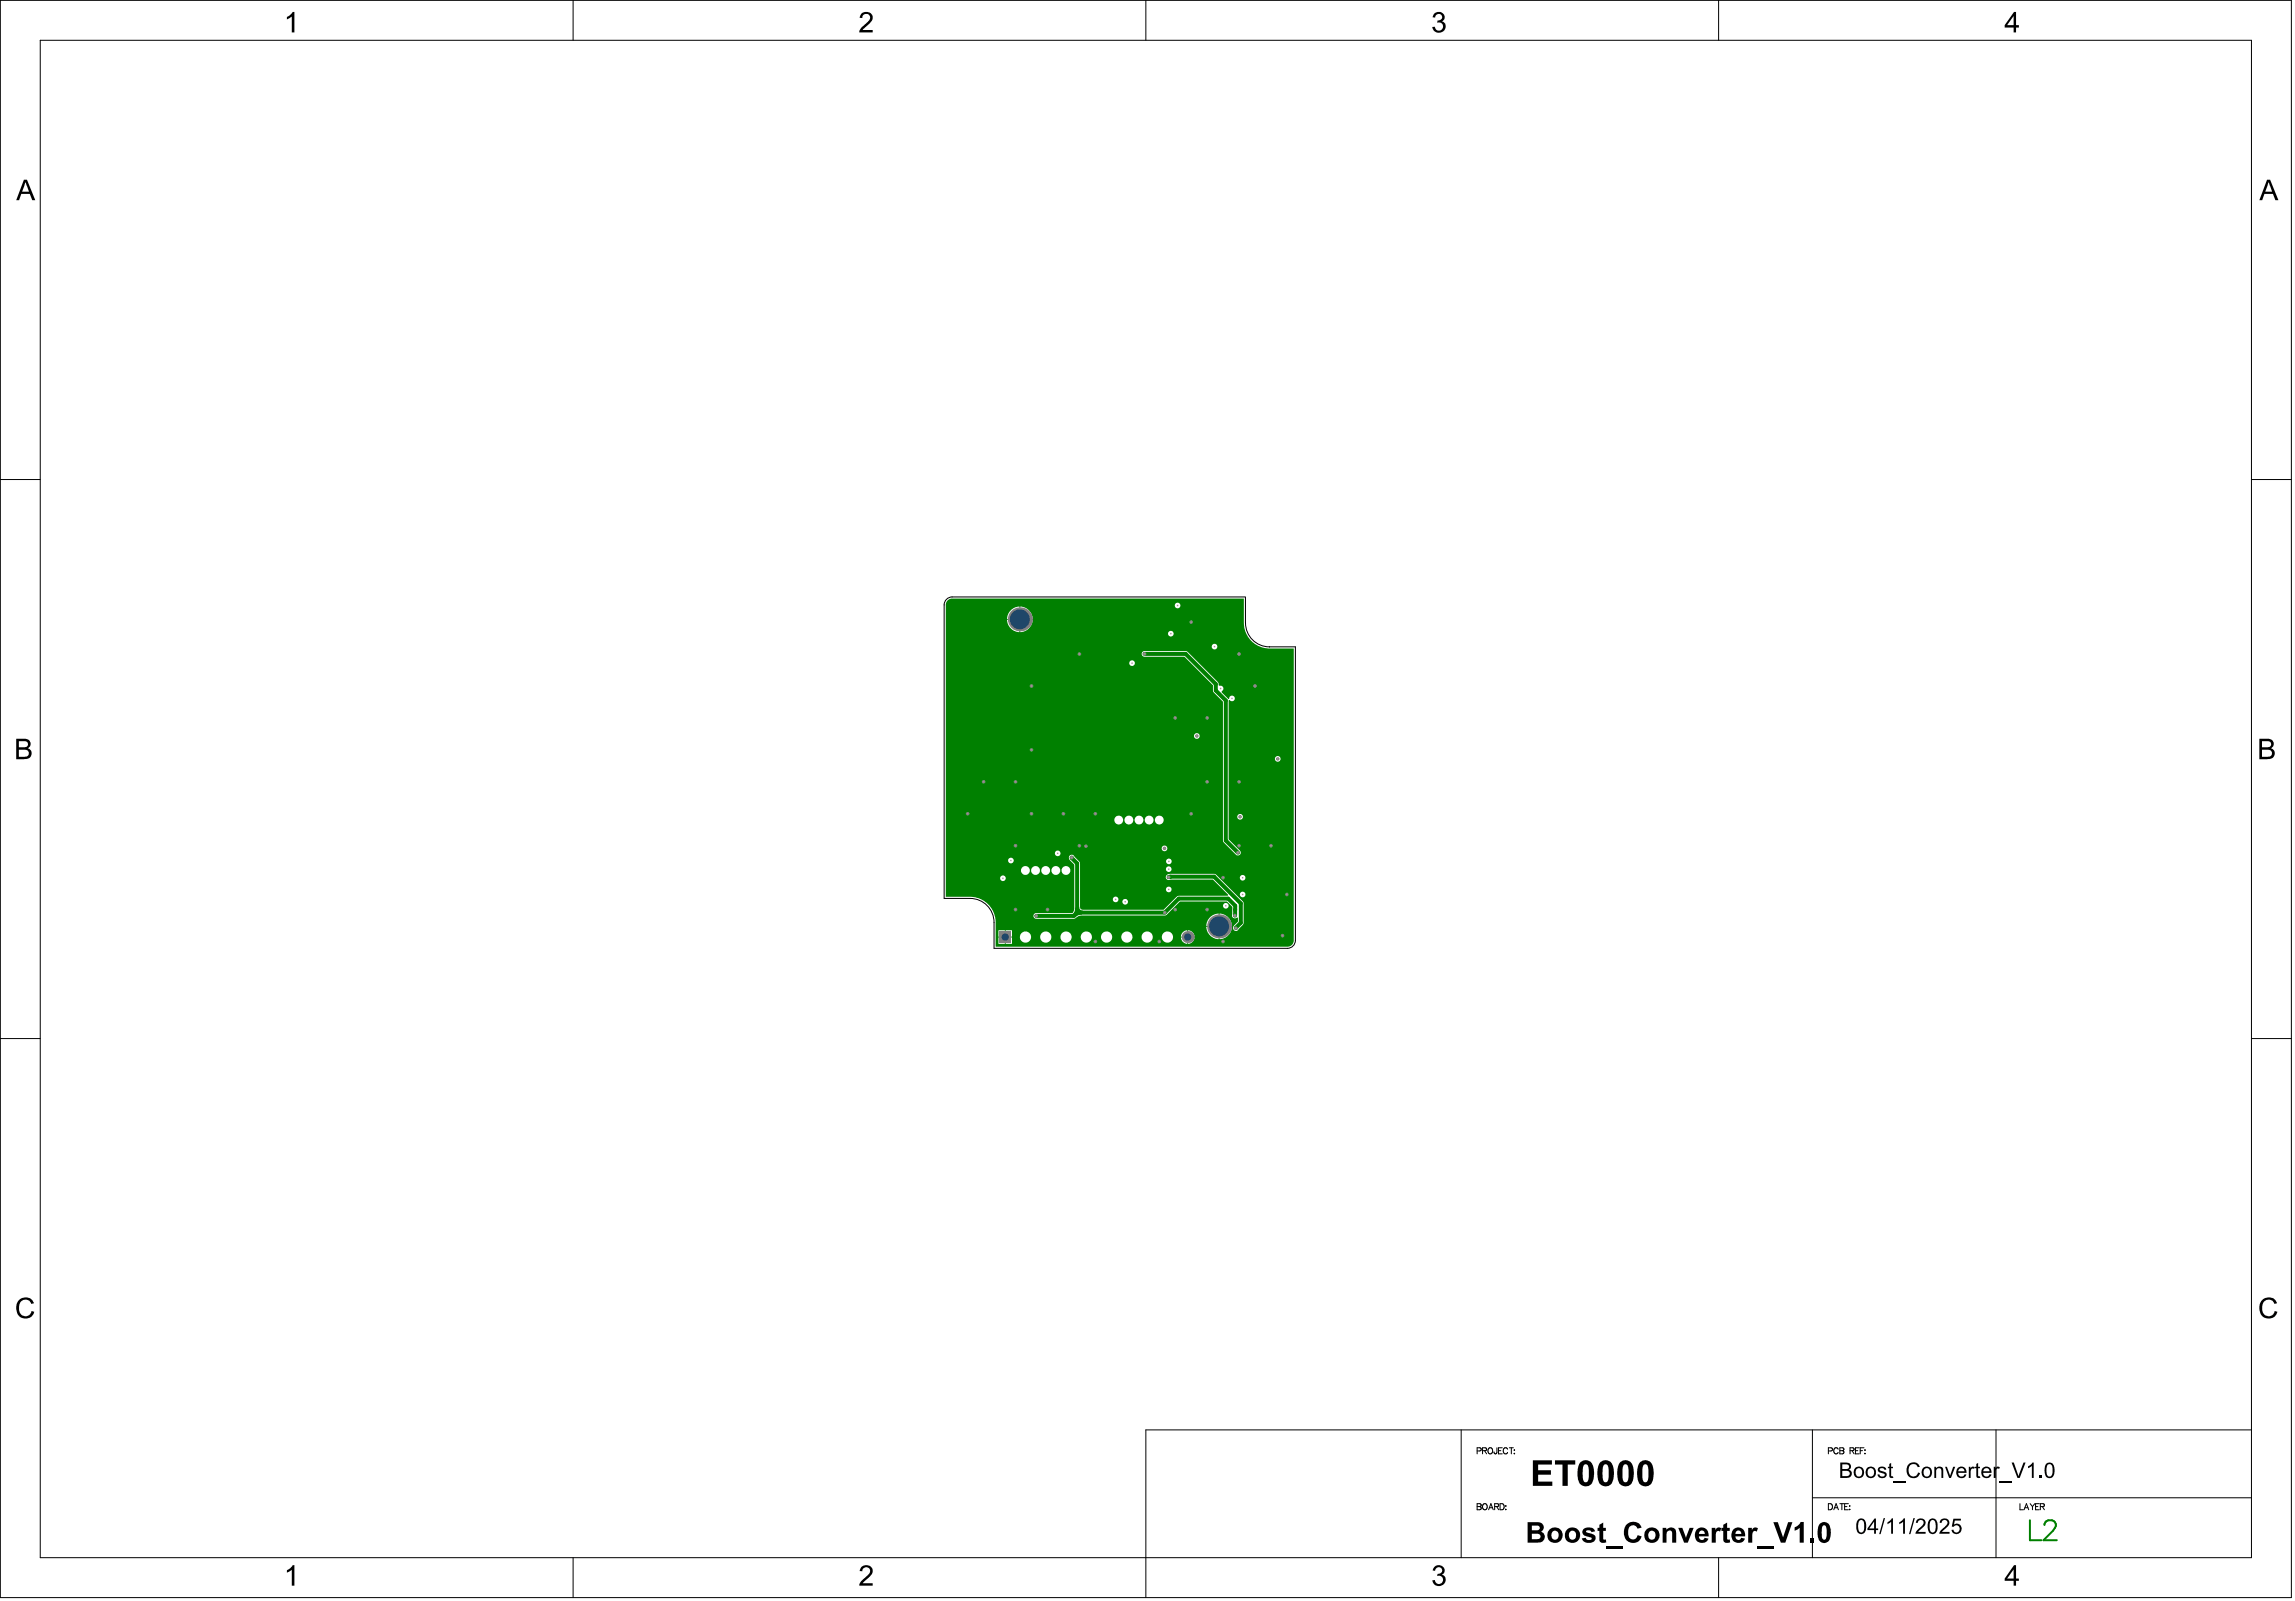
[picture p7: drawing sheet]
<svg xmlns="http://www.w3.org/2000/svg" width="956mm" height="667mm" viewBox="0 0 956 667" stroke-linecap="round" stroke-linejoin="round" font-family="sans-serif">
<g fill="none" stroke="#000" stroke-width=".42">
<path d="M.1 .1h954.8v665.6h-954.8zM16.8 16.8h921.4v632.3h-921.4zM238.8 .1v16.7M477.5 .1v16.7M716.2 .1v16.7M.1 199.8h16.7M938.2 199.8h16.7M396.8 248.7h122.1M396.8 248.7a3.3 3.3 0 0 0-3.3 3.4l-.1 122.3h10.9a10 10 0 0 1 9.9 9.9v10.9h122.3a3.3 3.3 0 0 0 3.3-3.4v-122.3h-10.8M519 248.8v10.8M519 259.5a10 10 0 0 0 10 10M529 269.5h.1"/>
<path d="M.1 432.8h16.7M938.2 432.8h16.7M608.9 595.8v53.3M755.3 595.8v53.3M831.8 595.8v53.3M938.2 595.8h-460.7v69.9M615.6 604.6l1.4-.1 .1-1-1.5-.2v2.5M617.8 604.5l1.5-.2 .1-.8-1.6-.2v2.5M618.7 604.5l.8 1.3M620.6 603.4a1.19 1.19 0 0 1 1.4 1.1 1.19 1.19 0 0 1-1.4 1.2l-.5-.9zM623.8 603.3l-.1 2.3-.9 .1-.2-.8M624.5 604.5h.9"/>
<path d="M626 603.3h-1.5v2.5h1.5M628.3 603.9a.93 .93 0 0 0-1.1-.6 .93 .93 0 0 0-.8 .9v.6a.93 .93 0 0 0 .8 1 .93 .93 0 0 0 1.1-.6M629 603.3h1.7M629.8 603.3v2.5M631 604.2h.2zM631.1 605.6v.2zM761.9 604.6l1.5-.1 .1-1-1.6-.2v2.5M766 603.9a.93 .93 0 0 0-1.1-.6 .93 .93 0 0 0-.7 .9v.6a.93 .93 0 0 0 .7 1 .93 .93 0 0 0 1.1-.6M766.7 603.3l1.6 .2 .1 .5-.6 .5 .6 .4-.2 .8-1.5 .1zM766.7 604.5h1.1M771 604.5l1.4-.2 .1-.8-1.5-.2v2.5M771.8 604.5l.8 1.3"/>
<path d="M773.2 604.5h1M774.8 603.3h-1.6v2.5h1.6M775.2 604.5h1M776.8 603.3h-1.6v2.5M777.2 604.1v.2zM777.2 605.6v.2zM615.6 626.6l1.5 .2 .1 .5-.6 .5 .6 .4-.2 .8-1.4 .1zM615.6 627.8h1M618.3 626.7a1.19 1.19 0 0 1 1.5 1.1 1.19 1.19 0 0 1-1.5 1.2l-.5-.9zM620.3 629.1l1-2.5 1 2.5M620.7 628.2h1.2M622.9 627.8l1.4-.2 .1-.8-1.5-.2v2.5"/>
<path d="M623.7 627.8l.8 1.3M625.1 626.6h.9a1.35 1.35 0 0 1 .8 1.2 1.35 1.35 0 0 1-.8 1.3h-.9zM627.4 627.5h.2zM627.5 628.8v.3zM755.3 624.1h182.9M761.9 626.6h.9a1.35 1.35 0 0 1 .8 1.2 1.35 1.35 0 0 1-.8 1.3h-.9zM764.2 629.1l.9-2.5 1 2.5M764.5 628.2h1.3M766.7 626.6h1.7M767.5 626.6v2.5M768.7 627.8h1M770.3 626.6h-1.6v2.5h1.6"/>
<path d="M770.7 627.5h.2zM770.8 628.8v.3zM841.8 626.6v2.5h1.4M843.5 629.1l1-2.5 .9 2.5M843.9 628.2h1.2M846 626.6l1 1.2M847 627.8v1.3M847.9 626.6l-.9 1.2M848.3 627.8h.9M849.8 626.6h-1.5v2.5h1.5M850.3 627.8l1.4-.2 .1-.8-1.5-.2v2.5M851.1 627.8l.8 1.3"/>
<path d="M238.8 649.1v16.6M716.2 649.1v16.6"/>
<circle cx="425.1" cy="257.9" r="4.2"/>
<circle cx="508.2" cy="386" r="4.2"/>
</g>
<g fill="#000">
<path d="M119.6 7.1l1.2-.8 1.2-1.3h.7v8.5h-1.1v-6.7l-2 1.3zM359.1 5.6l1.1-.5a2.56 2.56 0 0 1 3.3 1.2 2.56 2.56 0 0 1-1 3.3l-3 2.9h4.2v1h-5.6l.6-1.7 1.8-1.8a2.98 2.98 0 0 0 1.9-3.4 1.64 1.64 0 0 0-1.9-.7 1.64 1.64 0 0 0-1.1 1.6l-1.1-.1zM598 5.4a2.36 2.36 0 0 1 3.1 0 2.36 2.36 0 0 1 .4 3l-.7 .5a2.5 2.5 0 0 1 1.4 3 2.5 2.5 0 0 1-2.9 1.7h-.4a2.81 2.81 0 0 1-2-2.4l1.1-.1a1.72 1.72 0 0 0 2.1 1.6 1.72 1.72 0 0 0 1.2-2.3 1.72 1.72 0 0 0-2.4-.9l.2-1a1.44 1.44 0 0 0 1.8-1.1 1.44 1.44 0 0 0-1.4-1.7 1.44 1.44 0 0 0-1.4 1.6l-1.1-.1zM8.4 541.3l.6-.4a3.5 3.5 0 0 1 5.1 2.2l-1.1 .2a2.67 2.67 0 0 0-3.3-1.6 2.67 2.67 0 0 0-1.8 3.3 2.7 2.7 0 0 0 2 3.4 2.7 2.7 0 0 0 3.3-2.1l1 .5a3.8 3.8 0 0 1-4.3 2.5 3.8 3.8 0 0 1-3.1-3.9v-.5a4.4 4.4 0 0 1 1.6-3.6zM942.9 541.5a3.7 3.7 0 0 1 6 1.6l-1.1 .2a2.67 2.67 0 0 0-3.4-1.6 2.67 2.67 0 0 0-1.7 3.3 2.7 2.7 0 0 0 2 3.4 2.7 2.7 0 0 0 3.2-2.1l1.1 .5a3.8 3.8 0 0 1-4.3 2.5 3.8 3.8 0 0 1-3.2-3.9v-.5a4.1 4.1 0 0 1 1.4-3.4zM638.8 608.5h7.9v1.8h-5.7v2.3h5.3v1.9h-5.3v2.9h5.9v1.7h-8.1zM648 608.5h8.4v1.8h-3.1v8.8h-2.2v-8.8h-3.1zM783 611.4l.9-.3a1.7 1.7 0 0 1 2.2 1.3l-.8 .1a.98 .98 0 0 0-1-.8 .98 .98 0 0 0-.9 .9l1.4 .5a1.46 1.46 0 0 1 1.4 1.8 1.46 1.46 0 0 1-2 1 1.71 1.71 0 0 1-1.8-1.5l.8-.1a1.11 1.11 0 0 0 1.1 1 1.11 1.11 0 0 0 1.1-1l-2.1-.8-.7-.5-.1-.8zM787.3 610l.8-.4v1.6h.7v.6h-.7v3.2l.7 .2 .2 .6h-1.2l-.5-.6v-3.4h-.6v-.6h.6zM788.9 617h5.3v.6h-5.3zM795.7 609.8l.8-.3a2.6 2.6 0 0 1 3.5 1.7l-.8 .2a1.79 1.79 0 0 0-2.7-1.1 2.91 2.91 0 0 0 .5 4.9 1.84 1.84 0 0 0 2.2-1.7l1 .3-.3 .6a2.98 2.98 0 0 1-3.8 1.2 2.98 2.98 0 0 1-1.6-3.7l.3-1.1zM806.1 611.2h.7v.7l1.1-.8h.7l.9 .5 .3 .7v3.5h-.8v-3.1l-.5-.8a1.24 1.24 0 0 0-1.3 .2 1.24 1.24 0 0 0-.4 1.2v2.5h-.7z"/>
<path d="M810.6 611.2h.7l1.4 3.7 1.2-3.7h.9l-1.8 4.6h-.7zM820.4 611.2h.7l.1 .5a1.15 1.15 0 0 1 1.8-.3l-.4 .6-.6-.1-.5 .3-.3 3.6h-.8zM823.6 610l.7-.4v1.6h.8v.6h-.8v3.2l.8 .2 .2 .6h-1.2l-.4-.3-.1-3.7h-.6v-.6h.6zM830.8 611.2h.8v.7a1.1 1.1 0 0 1 1.8-.5l-.4 .5a1.06 1.06 0 0 0-1.1 .4 1.06 1.06 0 0 0-.2 1.1v2.4h-.9zM833.1 617h5.3v.6h-5.3zM838.3 609.4h.9l1.9 5.8 2.2-5.8h.8l-2.4 6.4h-1zM845.1 611l1-.6 .9-1h.5v6.4h-.8v-5l-1.6 1zM849.9 614.9h1v.9h-1zM659.9 637.1l.8-.4a3.2 3.2 0 0 1 4 1.4l-1.5 .3a1.3 1.3 0 0 0-2.3-.2l1.7 .7a2.08 2.08 0 0 1 2.3 2.5 3.3 3.3 0 0 1-5.8-.4l1.7-.2a1.35 1.35 0 0 0 1.2 .9 1.35 1.35 0 0 0 1.3-.7l-.2-.3-.9-.3a2.61 2.61 0 0 1-2.8-1.9zM666.5 635.4l1.6-1v2.2h1.1v1.3h-1.1v2.5a.76 .76 0 0 0 .1 1 .76 .76 0 0 0 1 0l.2 1.3-.6 .1a1.69 1.69 0 0 1-1.9-.3 1.69 1.69 0 0 1-.4-1.9v-2.7h-.8v-1.3h.8zM677.8 635.2a3.8 3.8 0 0 1 6.3 1.3l-1.7 .5a2.03 2.03 0 0 0-2.5-1.3 2.03 2.03 0 0 0-1.4 2.4v.6a2.07 2.07 0 0 0 .8 2.4 2.07 2.07 0 0 0 2.5-.2l.7-1.2 1.6 .6a3.8 3.8 0 0 1-4.7 2.5 3.8 3.8 0 0 1-2.7-4.6l.4-1.9zM692.9 636.6h1.5v.9l.1-.3a2.25 2.25 0 0 1 2.7-.6 2.25 2.25 0 0 1 1.3 2.3v3.9h-1.7v-3.3a1.28 1.28 0 0 0-1.2-1.8 1.28 1.28 0 0 0-1.1 1.8v3.3h-1.6z"/>
<path d="M713.3 636.6h1.5v.9a1.56 1.56 0 0 1 2.5-.7l-.5 1.4a1.12 1.12 0 0 0-1.4 0 1.12 1.12 0 0 0-.4 1.3v3.3h-1.7zM718.1 635.4l1.6-1v2.2h1.1v1.3h-1.1v2.5a.75 .75 0 0 0 .1 1 .75 .75 0 0 0 1 0l.2 1.3-.6 .1a1.69 1.69 0 0 1-1.9-.3 1.69 1.69 0 0 1-.4-1.9v-2.7h-.7v-1.3h.7zM728.5 636.6h1.5v.9a1.62 1.62 0 0 1 2.6-.7l-.5 1.4a1.22 1.22 0 0 0-1.5 0 1.22 1.22 0 0 0-.4 1.5v3.1h-1.7zM785 632.6h.6l-1.9 6.6h-.6zM786.6 634.3l1.1-.7 .6-.9h.5v6.4h-.7v-5l-1.5 1zM791.5 634.3l1.1-.7 .7-.9h.5v6.4h-.7v-5l-1.6 1zM797.4 632.6h.6l-1.9 6.6h-.6zM799.1 633.1l1.7-.4a2.01 2.01 0 0 1 1.6 1.8 2.01 2.01 0 0 1-1.3 2.1l-1.8 1.7h3.1v.8h-4.2l.6-1.4 2.2-2a1.28 1.28 0 0 0 .1-2.2 1.28 1.28 0 0 0-1.9 1.1l-.8-.1zM808.9 633.2l1.6-.5 1.5 .6 .3 .8-.1 1.3-3 2.9h3.2v.8h-4.3l.7-1.5 2.4-2.1a1.23 1.23 0 0 0-.3-2 1.23 1.23 0 0 0-1.8 1.1l-.8-.1zM814 632.8h3.2v.8h-2.6l-.3 1.7 1.4-.5 1.3 .7 .5 1.6-.3 1.1-.6 .5a2.04 2.04 0 0 1-3.3-1.2l.7-.1a1.41 1.41 0 0 0 1.7 1 1.41 1.41 0 0 0 1.1-1.7 1.41 1.41 0 0 0-1.7-1.1l-1 .6-.8-.1zM358.9 652.9l1.1-.6a2.63 2.63 0 0 1 3.5 1.4 2.63 2.63 0 0 1-1.4 3.5l-2.6 2.5h4.2v1l-5.6-.1a6 6 0 0 1 2.9-3.7l.6-.6a1.7 1.7 0 0 0 .5-2.9 1.7 1.7 0 0 0-2.7 1.1v.2l-1.1-.1zM598.1 652.6a2.34 2.34 0 0 1 3.1 0 2.34 2.34 0 0 1 .2 3.2l-.6 .3a2.49 2.49 0 0 1 1.5 3.1 2.49 2.49 0 0 1-3 1.7 2.63 2.63 0 0 1-2.4-2.4l1.1-.2a1.69 1.69 0 0 0 2 1.6 1.69 1.69 0 0 0 1.3-2.2 1.69 1.69 0 0 0-2.4-1l.2-.9a1.49 1.49 0 0 0 1.9-1.1 1.49 1.49 0 0 0-1.4-1.8 1.49 1.49 0 0 0-1.5 1.6l-1.1-.1z"/>
<path d="M669.4 644.1h6.8v1.1h-6.8zM699.4 636.6h1.7l1.5 4.2 1.5-4.2h1.7l-2.5 6.2h-1.5zM732.3 644.1h6.8v1.1h-6.8zM739 634.3h1.9l2.1 6.3 2.2-6.3h1.7l-2.9 8.5h-1.9zM747.9 636.4l1.4-.8 1-1.4h1.4v8.6h-1.7v-6.2l-2.1 1.2zM754.5 641.1h1.6v1.7h-1.6zM119.6 654.3l1.5-.9 .9-1.2h.7v8.5h-1.1v-6.7l-2 1.3z"/>
<path d="M839.1 6.7l-2.7 3.8h2.7zM839.3 5h.8v5.5h1.2v1h-1.2v2h-1v-2h-3.7v-1z"/>
<path d="M10.6 75.7l-1.4 4.2h2.9zM10 74.9h1.2l3.5 8.5h-1.3l-1-2.6h-3.5l-1 2.6h-1.1z"/>
<path d="M945.3 75.7l-1.3 4.2h2.9zM944.7 74.9h1.3l3.5 8.5h-1.3l-1-2.6h-3.6l-.9 2.6h-1.2z"/>
<path d="M7.9 308.8v2.6h2.1a1.33 1.33 0 0 0 1.7-1.3 1.33 1.33 0 0 0-1.8-1.3zM7.9 312.4v2.9h3.1l.9-1a1.48 1.48 0 0 0-1.8-1.9zM6.8 307.8h3.3a2.13 2.13 0 0 1 2.5 1.4 2.13 2.13 0 0 1-1 2.6 2.33 2.33 0 0 1 1.4 2.8 2.33 2.33 0 0 1-2.7 1.7l-3.5 .1z"/>
<path d="M942.6 308.8v2.6h2.1a1.33 1.33 0 0 0 1.7-1.3 1.33 1.33 0 0 0-1.7-1.3zM942.6 312.4v2.9h3.2l.9-1a1.48 1.48 0 0 0-1.8-1.9zM941.5 307.8h3.4a2.13 2.13 0 0 1 2.5 1.4 2.13 2.13 0 0 1-1.1 2.6 2.33 2.33 0 0 1 1.5 2.8 2.33 2.33 0 0 1-2.7 1.7l-3.6 .1z"/>
<path d="M660.2 610.3l-.5 1.1-.1 3.5a3.1 3.1 0 0 0 .8 2.7 1.38 1.38 0 0 0 1.4-.4 1.38 1.38 0 0 0 .2-1.5l.1-2.4a2.85 2.85 0 0 0-1-3.1zM658.6 609.2h.1a3.5 3.5 0 0 1 3.8-.3 3.5 3.5 0 0 1 1.7 3.5l.1 1.6a5 5 0 0 1-2.5 5.2 3.5 3.5 0 0 1-4.3-3.8 8.6 8.6 0 0 1 1.1-6.2z"/>
<path d="M668.5 610.3l-.6 1.1-.1 3.5a3.1 3.1 0 0 0 .9 2.7h.2a1.34 1.34 0 0 0 1.4-1.9l.1-2.4a2.85 2.85 0 0 0-1-3.1zM667 609.2a3.5 3.5 0 0 1 3.8-.3 3.5 3.5 0 0 1 1.7 3.5l.1 1.6a5 5 0 0 1-2.5 5.2 3.5 3.5 0 0 1-4.4-3.8 8.4 8.4 0 0 1 1.3-6.2z"/>
<path d="M676.8 610.3l-.6 1.1-.1 3.5a3.1 3.1 0 0 0 .9 2.7h.1a1.34 1.34 0 0 0 1.5-1.9l.1-2.4a2.85 2.85 0 0 0-1-3.1zM675.3 609.2a3.5 3.5 0 0 1 3.8-.3 3.5 3.5 0 0 1 1.7 3.5l.1 1.6a5 5 0 0 1-2.5 5.2 3.5 3.5 0 0 1-4.4-3.8 8.4 8.4 0 0 1 1.3-6.2z"/>
<path d="M685.1 610.3l-.6 1.1-.1 3.5a3.1 3.1 0 0 0 .9 2.7h.1a1.34 1.34 0 0 0 1.5-1.9v-2.4a2.85 2.85 0 0 0-1-3.1zM683.6 609.2a3.5 3.5 0 0 1 3.8-.3 3.5 3.5 0 0 1 1.7 3.5v1.6a5 5 0 0 1-2.4 5.2 3.5 3.5 0 0 1-4.4-3.8 8.4 8.4 0 0 1 1.3-6.2z"/>
<path d="M767.7 610.2v1.9h1.6a1.02 1.02 0 0 0 1.3-1 1.02 1.02 0 0 0-1.4-.9zM767.7 612.9v2.2h2.2l.9-.6v-.8l-.5-.7zM766.9 609.4h2.6a1.63 1.63 0 0 1 1.8 1.1 1.63 1.63 0 0 1-.8 2 1.79 1.79 0 0 1 1.1 2.2 1.79 1.79 0 0 1-2.3 1.1h-2.4z"/>
<path d="M773.8 612l-.5 1.5a1.44 1.44 0 0 0 1.5 1.7 1.44 1.44 0 0 0 1.2-2 1.35 1.35 0 0 0-.7-1.3 1.35 1.35 0 0 0-1.5 .1zM772.3 613.4a2.33 2.33 0 0 1 4.6 0 2.33 2.33 0 0 1-4.6 0z"/>
<path d="M778.7 612.1l-.4 1.3a1.45 1.45 0 0 0 1.5 1.8 1.45 1.45 0 0 0 1.2-2 1.37 1.37 0 0 0-.8-1.3 1.37 1.37 0 0 0-1.5 .2zM777.3 613.4a2.35 2.35 0 0 1 4.7 0 2.35 2.35 0 0 1-4.7 0z"/>
<path d="M802.1 612l-.5 1.5a1.44 1.44 0 0 0 1.5 1.7 1.44 1.44 0 0 0 1.2-2 1.35 1.35 0 0 0-.7-1.3 1.35 1.35 0 0 0-1.5 .1zM800.6 613.4a2.35 2.35 0 0 1 4.7 0 2.35 2.35 0 0 1-4.7 0z"/>
<path d="M816.7 611.9l-.6 1.1h2.6a1.34 1.34 0 0 0-2-1.1zM815.9 611.6l1-.5 1 .1a2.31 2.31 0 0 1 1.6 2.5h-3.4a1.35 1.35 0 0 0 1 1.5 1.35 1.35 0 0 0 1.6-.9l.7 .1a2.27 2.27 0 0 1-3.2 1.2 2.27 2.27 0 0 1-.7-3.3z"/>
<path d="M827 611.9l-.6 1.1h2.7a1.27 1.27 0 0 0-.7-1.2 1.27 1.27 0 0 0-1.4 .1zM826.5 611.4l1.7-.3 1 .5 .6 1.1 .1 1h-3.5a1.35 1.35 0 0 0 1.1 1.5 1.35 1.35 0 0 0 1.6-.9l.7 .2a2.24 2.24 0 0 1-3.1 1.2 2.24 2.24 0 0 1-.8-3.2z"/>
<path d="M853.2 610.4l-.4 2.6a1.77 1.77 0 0 0 1.4 2.2 2.45 2.45 0 0 0 1.1-3.1 1.62 1.62 0 0 0-1.1-2zM852.7 609.9a2.14 2.14 0 0 1 2.5-.2 2.14 2.14 0 0 1 1 2.3v1a2.19 2.19 0 0 1-.9 2.5 2.19 2.19 0 0 1-2.6-.1l-.7-2.7 .1-1.6z"/>
<path d="M638.4 635.7v1.9h2.2a1.05 1.05 0 0 0 1-1.3 1.05 1.05 0 0 0-1.6-.6zM638.4 639.1v2.3h1.8a1.18 1.18 0 0 0 1.6-.7 1.18 1.18 0 0 0-.7-1.5zM636.6 634.3h4a2.16 2.16 0 0 1 2.5 1.2 2.16 2.16 0 0 1-.9 2.7 2.42 2.42 0 0 1 1.4 3.1 2.42 2.42 0 0 1-3 1.5h-4z"/>
<path d="M647.1 638.1a1.95 1.95 0 0 0-.5 2.2 1.95 1.95 0 0 0 1.8 1.2 1.82 1.82 0 0 0 1.1-2.4 1.82 1.82 0 0 0-2.4-1zM644.7 639.7a3.2 3.2 0 0 1 6.5 0 3.2 3.2 0 0 1-6.5 0z"/>
<path d="M654.2 638.3a1.84 1.84 0 0 0-.3 2.3 1.84 1.84 0 0 0 2.1 .8 1.85 1.85 0 0 0 .8-2.4 1.85 1.85 0 0 0-2.2-1zM652 639.7a3.2 3.2 0 0 1 6.4 0 3.2 3.2 0 0 1-6.4 0z"/>
<path d="M687.3 638.3a2.09 2.09 0 0 0 1.2 3.3 1.89 1.89 0 0 0 1.4-2.1 1.89 1.89 0 0 0-2-1.6zM685.1 639.7a3.2 3.2 0 0 1 6.5 0 3.2 3.2 0 0 1-6.5 0z"/>
<path d="M708.5 638l-.5 1.2h2.4a1.22 1.22 0 0 0-.5-1.3 1.22 1.22 0 0 0-1.4 .1zM707.1 637.2l.3-.2a2.95 2.95 0 0 1 3.4-.1 2.95 2.95 0 0 1 1.2 3.3h-4a1.22 1.22 0 0 0 .9 1.5 1.22 1.22 0 0 0 1.4-.9l1.7 .4a3.1 3.1 0 0 1-4.2 1.3 3.1 3.1 0 0 1-1.3-4.2z"/>
<path d="M723.7 638l-.5 1.2h2.4a1.22 1.22 0 0 0-.5-1.3 1.22 1.22 0 0 0-1.4 .1zM722.6 637a2.95 2.95 0 0 1 3.5-.1 2.95 2.95 0 0 1 1.1 3.3h-4a1.22 1.22 0 0 0 .9 1.5 1.22 1.22 0 0 0 1.5-.9l1.6 .3a3.1 3.1 0 0 1-4.3 1.4 3.1 3.1 0 0 1-1.1-4.4z"/>
<path d="M759.7 635.7l-.5 1.3v2.2a2.09 2.09 0 0 0 .7 2.3 1.45 1.45 0 0 0 1.3-1.9l-.1-2.7a1.01 1.01 0 0 0-.3-1.1 1.01 1.01 0 0 0-1.1-.1zM758.5 634.8h.1a2.62 2.62 0 0 1 2.9-.3 2.62 2.62 0 0 1 1.3 2.5l.1 .7a4.7 4.7 0 0 1-1.7 5 2.74 2.74 0 0 1-3.7-2.9l-.1-1.3a5.4 5.4 0 0 1 1.1-3.7z"/>
<path d="M775 633.5l-.5 .9-.2 1.8a1.84 1.84 0 0 0 1.3 2.4l1-.6 .2-2.3a1.81 1.81 0 0 0-1.2-2.4zM774.5 633h.1a2.23 2.23 0 0 1 2.4 .3 2.23 2.23 0 0 1 .7 2.3v.8a2.24 2.24 0 0 1-2.9 2.7l-1-1.1-.2-2.4a2.93 2.93 0 0 1 .9-2.6z"/>
<path d="M781 634l-2 2.9h2zM781.2 632.7h.5v4.2h1v.7h-1v1.5h-.7v-1.5h-2.8v-.7z"/>
<path d="M804.8 633.5a4.8 4.8 0 0 0 0 4.9l.9 .1a1.71 1.71 0 0 0 1-2v-.8a1.93 1.93 0 0 0-1.4-2.4zM804.3 633l1.5-.3a3.6 3.6 0 0 1 1.6 4.2l-.2 .9a1.96 1.96 0 0 1-2.4 1.3 1.96 1.96 0 0 1-1.4-2.2l-.1-1.5a2.94 2.94 0 0 1 1-2.4z"/>
<path d="M839.1 654l-2.7 3.8h2.7zM839.3 652.2h.8v5.6h1.2v.9h-1.2v2h-1v-2h-3.7v-.9z"/>
</g>
<g fill="#008000">
<path d="M448 378.3l1.7-.5a1.47 1.47 0 0 0 1.7 1.6l-.5 1.7-1.5 .3-1.3 .8-1.2-1.2 .9-1.2z"/>
<path d="M394.7 250.4l1.8-1h121.9l.1 12.2 .9 2.6 1.6 2.4 3.3 2.5 2.7 .9 12.1 .2v121.6a2.63 2.63 0 0 1-2.3 2.7h-121.9l-.2-12.2-.9-2.6-1.6-2.4-3.2-2.5-2.6-.9-12.3-.2v-121.9zM489.5 252.3a1.2 1.2 0 0 0 2.4 0 1.2 1.2 0 0 0-2.4 0zM425.2 252.7v5.2h5.1a5.3 5.3 0 0 0-5.1-5.2zM421.6 253.9a5.2 5.2 0 0 0-1.9 4h5.1v-5.2l-1.4 .2zM425.2 258.2v5.2a5.3 5.3 0 0 0 5.1-5.2zM419.7 258.2a5.3 5.3 0 0 0 5.1 5.2v-5.2zM486.7 264a1.2 1.2 0 0 0 2.4 0 1.2 1.2 0 0 0-2.4 0zM504.9 269.4a1.2 1.2 0 0 0 2.4 0 1.2 1.2 0 0 0-2.4 0zM470.6 276.3a1.19 1.19 0 0 0 2.3 0 1.19 1.19 0 0 0-2.3 0zM476.1 271.6a1.19 1.19 0 0 0-.2 1.3 1.19 1.19 0 0 0 1.1 .8h16.6l11.9 11.8 .1 2.7 4 4.2v57.8l.4 .9 5 5a1.19 1.19 0 0 0 1.7 0 1.19 1.19 0 0 0 0-1.7l-4.7-4.7v-57.9l.4-.2a1.18 1.18 0 0 0 1.9 .2 1.18 1.18 0 0 0-.6-1.9 1.18 1.18 0 0 0-1.5 1.2l-.4 .2-2.7-2.9 .1-.5a1.17 1.17 0 0 0 .6-1.5 1.17 1.17 0 0 0-1.5-.6l-.4-.3-.4-1.3-13-12.8-17.5-.1zM497.6 306.7a1.19 1.19 0 0 0 2.3 0 1.19 1.19 0 0 0-2.3 0zM531.3 316.2a1.2 1.2 0 0 0 2.4 0 1.2 1.2 0 0 0-2.4 0zM515.6 340.3a1.2 1.2 0 0 0 2.4 0 1.2 1.2 0 0 0-2.4 0zM481.2 341.7a1.9 1.9 0 0 0 3.8 0 1.9 1.9 0 0 0-3.8 0zM477 341.7a1.87 1.87 0 0 0 3.7 0 1.87 1.87 0 0 0-3.7 0zM472.8 341.7a1.87 1.87 0 0 0 3.7 0 1.87 1.87 0 0 0-3.7 0zM468.6 341.7a1.87 1.87 0 0 0 3.7 0 1.87 1.87 0 0 0-3.7 0zM464.3 341.7a1.9 1.9 0 0 0 3.8 0 1.9 1.9 0 0 0-3.8 0zM484.1 353.5a1.2 1.2 0 0 0 2.4 0 1.2 1.2 0 0 0-2.4 0zM439.6 355.6a1.19 1.19 0 0 0 2.3 0 1.19 1.19 0 0 0-2.3 0zM420.1 358.6a1.2 1.2 0 0 0 2.4 0 1.2 1.2 0 0 0-2.4 0zM485.9 358.9a1.2 1.2 0 0 0 2.4 0 1.2 1.2 0 0 0-2.4 0zM485.9 362.2a1.19 1.19 0 0 0 2.3 0 1.19 1.19 0 0 0-2.3 0zM442.3 362.7a1.9 1.9 0 0 0 3.8 0 1.9 1.9 0 0 0-3.8 0zM438.1 362.7a1.9 1.9 0 0 0 3.8 0 1.9 1.9 0 0 0-3.8 0zM433.9 362.7a1.87 1.87 0 0 0 3.7 0 1.87 1.87 0 0 0-3.7 0zM429.7 362.7a1.87 1.87 0 0 0 3.7 0 1.87 1.87 0 0 0-3.7 0zM425.4 362.7a1.9 1.9 0 0 0 3.8 0 1.9 1.9 0 0 0-3.8 0zM516.7 365.7a1.19 1.19 0 0 0 2.3 0 1.19 1.19 0 0 0-2.3 0zM416.8 366a1.19 1.19 0 0 0 2.3 0 1.19 1.19 0 0 0-2.3 0zM485.9 370.6a1.19 1.19 0 0 0 2.3 0 1.19 1.19 0 0 0-2.3 0zM516.7 372.7a1.19 1.19 0 0 0 2.3 0 1.19 1.19 0 0 0-2.3 0zM463.7 374.8a1.2 1.2 0 0 0 2.4 0 1.2 1.2 0 0 0-2.4 0zM467.7 375.7a1.2 1.2 0 0 0 2.4 0 1.2 1.2 0 0 0-2.4 0zM509.6 377.4a1.2 1.2 0 0 0 2.4 0 1.2 1.2 0 0 0-2.4 0zM508.2 380.7v5.1h5.1a5.3 5.3 0 0 0-5.1-5.1zM504.6 381.9a5.2 5.2 0 0 0-1.9 3.9h5.2v-5.1l-1.4 .2zM445.8 356.5l-.4 .6 .1 .9 2.2 2.3v17.9l-.5 1.9-.2 .3h-15.2a1.19 1.19 0 0 0-1.2 1.2 1.19 1.19 0 0 0 1.2 1.2h15.7l2-1.1 1.4-.2 34.7-.1 6.1-5.8h19.6l2.3 2.3-.1 3.1a1.19 1.19 0 0 0 .4 1.5 1.19 1.19 0 0 0 1.6-.2l.4 .1v1.6l-1.7 1.7-.4 .9a1.19 1.19 0 0 0 .9 1.3 1.19 1.19 0 0 0 1.5-.8l1.7-1.7 .4-.9-.1-8.5-11.4-11.5-.9-.4h-18.2l-1.4 .4a1.22 1.22 0 0 0-.3 1.7 1.22 1.22 0 0 0 1.6 .4l17.9-.1 6.3 6.3-.2 .4-20.8 .1-5.9 5.8-34-.1-.6-.4-.2-.9v-17.9l-.4-.9-2-2a1.2 1.2 0 0 0-1.9-.4zM495.1 387.6v2.7l2.7-.2a2.81 2.81 0 0 0-2.7-2.5zM493.2 388.2l-.9 1.2-.2 .9h2.7v-2.7zM419.1 387.6v2.7h2.6v-2.7zM416.1 387.6v2.7h2.6v-2.7zM508.2 386.2v5.1a5.3 5.3 0 0 0 5.1-5.1zM502.7 386.2a5.3 5.3 0 0 0 5.2 5.1v-5.1zM484.1 390.5a2.35 2.35 0 0 0 4.7 0 2.35 2.35 0 0 0-4.7 0zM475.7 390.5a2.35 2.35 0 0 0 4.7 0 2.35 2.35 0 0 0-4.7 0zM467.2 390.5a2.35 2.35 0 0 0 4.7 0 2.35 2.35 0 0 0-4.7 0zM458.8 390.5a2.35 2.35 0 0 0 4.7 0 2.35 2.35 0 0 0-4.7 0zM450.3 390.5a2.35 2.35 0 0 0 4.7 0 2.35 2.35 0 0 0-4.7 0zM441.9 390.5a2.35 2.35 0 0 0 4.7 0 2.35 2.35 0 0 0-4.7 0zM433.4 390.5a2.35 2.35 0 0 0 4.7 0 2.35 2.35 0 0 0-4.7 0zM425 390.5a2.35 2.35 0 0 0 4.7 0 2.35 2.35 0 0 0-4.7 0zM495.1 390.6l.2 2.7a2.81 2.81 0 0 0 2.5-2.7zM492.1 390.6v.2a2.81 2.81 0 0 0 2.7 2.5v-2.7zM419.1 390.6v2.7h2.6v-2.7zM416.1 390.6v2.7h2.6v-2.7z"/>
</g>
<path d="M477 272.5h17.1l12.6 12.5v2.7l4.1 4.2v58.3l5.1 5.1M446.6 357.3l2.3 2.5v20.5M487 365.5l.7-.2h18.2l11.2 11.1v8.1l-2.1 2.2M514.7 379.1h.1M448.9 380.3l-1.4 1.3h-15.7M448.9 380.3h36.5l5.8-5.9h20.6l2.9 3-.1 4.1" fill="none" stroke="#008000" stroke-width="1.7"/>
<path d="M845.9 633.5v8.3h4.8M852 635.4a2.06 2.06 0 0 1 1.6-1.9h1.5a2.03 2.03 0 0 1 1.2 3.1l-.8 1.2-3.9 4h5.5" fill="none" stroke="#008000" stroke-width=".83"/>
<circle cx="485.3" cy="353.5" r=".75" fill="#808080"/>
<circle cx="485.3" cy="353.5" r=".33" fill="#a6968d"/>
<circle cx="443.2" cy="339.1" r=".75" fill="#808080"/>
<circle cx="443.2" cy="339.1" r=".33" fill="#a6968d"/>
<circle cx="429.8" cy="339.1" r=".75" fill="#808080"/>
<circle cx="429.8" cy="339.1" r=".33" fill="#a6968d"/>
<circle cx="429.8" cy="312.5" r=".75" fill="#808080"/>
<circle cx="429.8" cy="312.5" r=".33" fill="#a6968d"/>
<circle cx="456.5" cy="339.1" r=".75" fill="#808080"/>
<circle cx="456.5" cy="339.1" r=".33" fill="#a6968d"/>
<circle cx="452.5" cy="352.6" r=".75" fill="#808080"/>
<g fill="#a6968d">
<circle cx="452.5" cy="352.6" r=".33"/>
<circle cx="440.8" cy="355.6" r=".33"/>
</g>
<circle cx="446.6" cy="357.3" r=".75" fill="#808080"/>
<circle cx="446.6" cy="357.3" r=".33" fill="#a6968d"/>
<circle cx="449.8" cy="352.4" r=".75" fill="#808080"/>
<circle cx="449.8" cy="352.4" r=".33" fill="#a6968d"/>
<circle cx="536.3" cy="372.7" r=".75" fill="#808080"/>
<circle cx="536.3" cy="372.7" r=".33" fill="#a6968d"/>
<circle cx="534.5" cy="389.9" r=".75" fill="#808080"/>
<circle cx="534.5" cy="389.9" r=".33" fill="#a6968d"/>
<circle cx="483.1" cy="392.3" r=".75" fill="#808080"/>
<circle cx="483.1" cy="392.3" r=".33" fill="#a6968d"/>
<circle cx="489.7" cy="379" r=".75" fill="#808080"/>
<circle cx="489.7" cy="379" r=".33" fill="#a6968d"/>
<circle cx="489.7" cy="299.1" r=".75" fill="#808080"/>
<circle cx="489.7" cy="299.1" r=".33" fill="#a6968d"/>
<circle cx="503" cy="379" r=".75" fill="#808080"/>
<circle cx="503" cy="379" r=".33" fill="#a6968d"/>
<circle cx="496.4" cy="339.1" r=".75" fill="#808080"/>
<circle cx="496.4" cy="339.1" r=".33" fill="#a6968d"/>
<circle cx="503" cy="325.8" r=".75" fill="#808080"/>
<circle cx="503" cy="325.8" r=".33" fill="#a6968d"/>
<circle cx="503" cy="299.1" r=".75" fill="#808080"/>
<circle cx="503" cy="299.1" r=".33" fill="#a6968d"/>
<circle cx="496.4" cy="259.2" r=".75" fill="#808080"/>
<circle cx="496.4" cy="259.2" r=".33" fill="#a6968d"/>
<circle cx="509.7" cy="392.3" r=".75" fill="#808080"/>
<circle cx="509.7" cy="392.3" r=".33" fill="#a6968d"/>
<circle cx="509.7" cy="365.7" r=".75" fill="#808080"/>
<circle cx="509.7" cy="365.7" r=".33" fill="#a6968d"/>
<circle cx="516.3" cy="352.4" r=".75" fill="#808080"/>
<circle cx="516.3" cy="352.4" r=".33" fill="#a6968d"/>
<circle cx="516.3" cy="325.8" r=".75" fill="#808080"/>
<circle cx="516.3" cy="325.8" r=".33" fill="#a6968d"/>
<circle cx="516.3" cy="272.5" r=".75" fill="#808080"/>
<circle cx="516.3" cy="272.5" r=".33" fill="#a6968d"/>
<circle cx="529.6" cy="352.4" r=".75" fill="#808080"/>
<circle cx="529.6" cy="352.4" r=".33" fill="#a6968d"/>
<circle cx="523" cy="285.8" r=".75" fill="#808080"/>
<circle cx="523" cy="285.8" r=".33" fill="#a6968d"/>
<circle cx="429.8" cy="285.8" r=".75" fill="#808080"/>
<circle cx="429.8" cy="285.8" r=".33" fill="#a6968d"/>
<circle cx="456.5" cy="392.3" r=".75" fill="#808080"/>
<circle cx="456.5" cy="392.3" r=".33" fill="#a6968d"/>
<circle cx="449.8" cy="272.5" r=".75" fill="#808080"/>
<circle cx="449.8" cy="272.5" r=".33" fill="#a6968d"/>
<circle cx="423.2" cy="325.8" r=".75" fill="#808080"/>
<circle cx="423.2" cy="325.8" r=".33" fill="#a6968d"/>
<circle cx="436.5" cy="379" r=".75" fill="#808080"/>
<circle cx="436.5" cy="379" r=".33" fill="#a6968d"/>
<circle cx="423.2" cy="352.4" r=".75" fill="#808080"/>
<circle cx="423.2" cy="352.4" r=".33" fill="#a6968d"/>
<circle cx="423.2" cy="379" r=".75" fill="#808080"/>
<circle cx="423.2" cy="379" r=".33" fill="#a6968d"/>
<circle cx="409.9" cy="325.8" r=".75" fill="#808080"/>
<circle cx="409.9" cy="325.8" r=".33" fill="#a6968d"/>
<circle cx="403.2" cy="339.1" r=".75" fill="#808080"/>
<g fill="#a6968d">
<circle cx="403.2" cy="339.1" r=".33"/>
<circle cx="506.1" cy="269.4" r=".33"/>
<circle cx="417.9" cy="366" r=".33"/>
</g>
<circle cx="514.6" cy="381.5" r=".75" fill="#808080"/>
<circle cx="514.6" cy="381.5" r=".33" fill="#a6968d"/>
<circle cx="431.8" cy="381.6" r=".75" fill="#808080"/>
<circle cx="431.8" cy="381.6" r=".33" fill="#a6968d"/>
<circle cx="485.4" cy="380.3" r=".75" fill="#808080"/>
<circle cx="485.4" cy="380.3" r=".33" fill="#a6968d"/>
<circle cx="515.9" cy="355.3" r=".75" fill="#808080"/>
<circle cx="515.9" cy="355.3" r=".33" fill="#a6968d"/>
<circle cx="477" cy="272.5" r=".75" fill="#808080"/>
<g fill="#a6968d">
<circle cx="477" cy="272.5" r=".33"/>
<circle cx="487.9" cy="264" r=".33"/>
</g>
<circle cx="516.8" cy="340.3" r=".75" fill="#808080"/>
<g fill="#a6968d">
<circle cx="516.8" cy="340.3" r=".33"/>
<circle cx="471.8" cy="276.3" r=".33"/>
</g>
<circle cx="532.5" cy="316.2" r=".75" fill="#808080"/>
<g fill="#a6968d">
<circle cx="532.5" cy="316.2" r=".33"/>
<circle cx="513.4" cy="291" r=".33"/>
</g>
<circle cx="498.7" cy="306.7" r=".75" fill="#808080"/>
<g fill="#a6968d">
<circle cx="498.7" cy="306.7" r=".33"/>
<circle cx="508.7" cy="286.9" r=".33"/>
</g>
<circle cx="487" cy="365.5" r=".75" fill="#808080"/>
<g fill="#a6968d">
<circle cx="487" cy="365.5" r=".33"/>
<circle cx="487" cy="362.2" r=".33"/>
<circle cx="487.1" cy="358.9" r=".33"/>
<circle cx="517.8" cy="372.7" r=".33"/>
<circle cx="510.8" cy="377.4" r=".33"/>
<circle cx="468.9" cy="375.8" r=".33"/>
<circle cx="487" cy="370.6" r=".33"/>
<circle cx="464.9" cy="374.8" r=".33"/>
<circle cx="517.8" cy="365.7" r=".33"/>
<circle cx="421.3" cy="358.6" r=".33"/>
</g>
<circle cx="515" cy="386.7" r=".75" fill="#808080"/>
<g fill="#a6968d">
<circle cx="515" cy="386.7" r=".33"/>
<circle cx="490.7" cy="252.3" r=".33"/>
</g>
<path d="M416.4 388h5v4.9h-5z" fill-rule="evenodd" fill="#808080"/>
<circle cx="418.9" cy="390.5" r="1.5" fill="#1f4769"/>
<circle cx="425" cy="258.1" r="5" fill="#808080"/>
<circle cx="425" cy="258.1" r="4.2" fill="#1f4769"/>
<circle cx="508" cy="386" r="5" fill="#808080"/>
<circle cx="508" cy="386" r="4.2" fill="#1f4769"/>
<circle cx="494.9" cy="390.5" r="2.5" fill="#808080"/>
<circle cx="494.9" cy="390.5" r="1.5" fill="#1f4769"/>
</svg>
